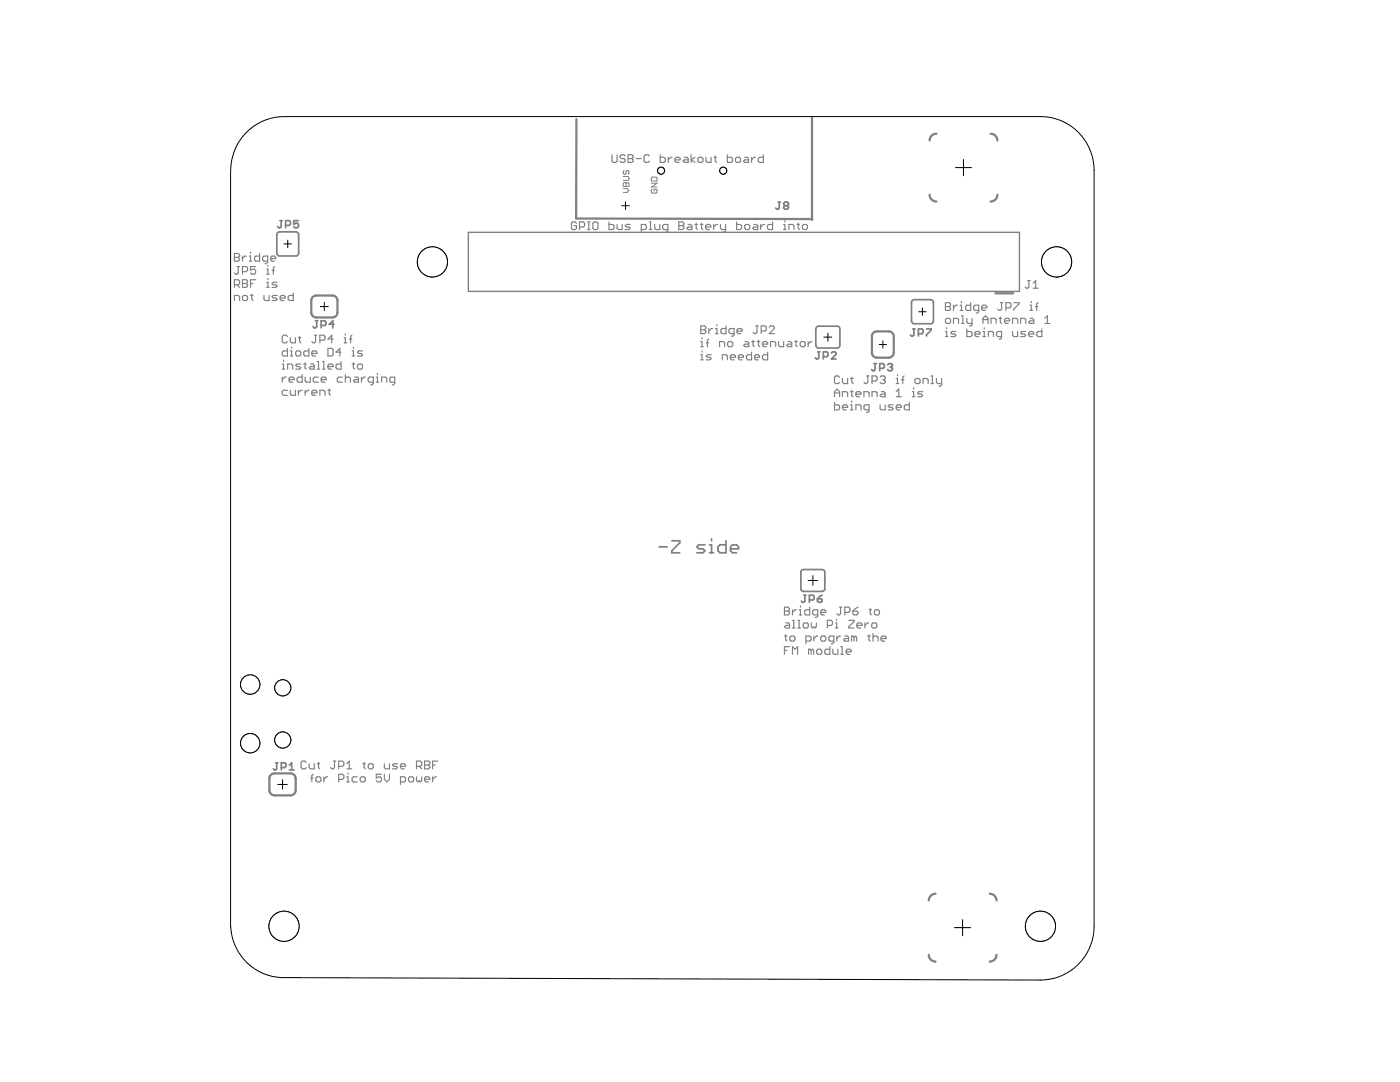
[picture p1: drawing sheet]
<svg xmlns="http://www.w3.org/2000/svg" width="279mm" height="216mm" viewBox="0 0 279 216" stroke-linecap="round" stroke-linejoin="round" font-family="sans-serif">
<g fill="none" stroke="#808080" stroke-width=".34">
<path d="M55.5 46.4l3.6-.1 .4 .2 .1 4-.2 .5-.3 .1-3.6-.1-.3-.5v-3.7zM55.9 44h.4M56.1 44v1.2l-.2 .2h-.3l-.2-.2M57 45h.7l.3-.3v-.4l-.3-.3h-.7v1.4M59.6 44h-1v.7l.5-.2h.2l.3 .2v.5l-.3 .2h-.5l-.2-.2M155.3 40.3h.4M155.5 40.3v1.2l-.2 .2h-.3l-.2-.2M156.7 41l-.3 .3v.2l.3 .2h.4l.3-.2v-.2l-.3-.3M156.7 41l-.3-.2v-.2l.3-.3h.4l.3 .3v.2l-.3 .2M156.7 41h.4M62.9 64h.5M63.2 64v1.2l-.3 .2h-.2l-.2-.2"/>
<path d="M64.1 64.9h.7l.2-.2v-.5l-.2-.2h-.7v1.4M66.7 64.7h-1l.7-.7v1.4M162.9 65.3l.5-.2 4 .1 .2 .4-.1 3.6-.4 .2h-3.7l-.5-.2-.1-.3zM163.2 70.2h.4M163.4 70.2v1.2l-.2 .2h-.3l-.2-.2M164.3 71.2h.7l.2-.3v-.4l-.2-.3h-.7v1.4M165.9 70.5l.3-.3h.4l.3 .3v.2l-1 .9h1M174.4 72.6h.5M174.6 72.6v1.1l-.2 .3h-.2l-.3-.3M175.6 73.5h.7l.2-.2v-.5l-.2-.2h-.7v1.4M177.1 72.8l.3-.2h.5l.2 .2v.2l-.2 .3M177.6 73.3h.3"/>
<path d="M177.9 73.3l.2 .2v.2l-.2 .3h-.5l-.3-.3M182 60l.5-.2h3.2l.5 .2 .1 4.1-.2 .4-3.6 .1-.5-.2-.1-.3zM182.2 65.6h.4M182.4 65.6v1.2l-.2 .3h-.3l-.2-.3M183.3 66.6h.7l.2-.3v-.4l-.2-.3h-.7v1.5M184.9 65.6h.9v.3l-.9 .9v.3M131.6 109.1h1.6M134.1 107.9h1.6v.4l-1.6 1.6v.4h1.6M140.7 108.7h-1.2l-.4 .4 .4 .4h.8l.4 .4-.4 .4h-1.2M141.6 110.3h.8M141.6 108.7h.4v1.6M142 107.5v.4"/>
<path d="M144.9 107.9v2.4h-1.2l-.4-.4v-.8l.4-.4h1.2M145.8 109.5h1.6v-.4l-.4-.4h-.8l-.4 .4v.8l.4 .4h.8M159.9 113.9l.5-.3 4 .1 .2 .5v3.3l-.2 .4-.3 .1-4.1-.1-.2-.4zM160.4 118.8h.5M160.6 118.8v1.2l-.2 .2h-.3l-.2-.2M161.5 119.7h.7l.3-.2v-.5l-.3-.2h-.7v1.4M163.1 119.5h.8l.2 .2v.3l-.2 .2h-.5l-.3-.2zM164.1 118.8l-.5 .2-.5 .5M55 152.2h.5M55.2 152.2v1.2l-.2 .2h-.2l-.3-.2M56.1 153.2h.7l.3-.3v-.5l-.3-.2h-.7v1.4M57.7 153.6h1"/>
<path d="M57.7 152.7l.5-.5v1.4"/>
</g>
<g fill="none" stroke="#808080" stroke-width=".44">
<path d="M115 23.8v19.8l47.1 .1M162.1 23.5v20.4M185.5 38.9l.3 .8 .5 .4 .6 .1M186.9 26.7l-.9 .3-.3 .5-.2 .5M197.7 26.7l.8 .3 .4 .5 .2 .5M199.1 38.9l-.3 .8-.5 .4-.6 .1M62.4 59.3l.7-.3h3.3l.5 .1 .3 .4 .2 .5v2.4l-.2 .4-.3 .4-.5 .2h-3.3l-.7-.3-.3-.7v-2.7zM198.6 58.5h3.6M174.3 66.4l.7-.3h2.4l.5 .2 .3 .3 .2 .5v3.3l-.3 .7-.7 .3h-2.4l-.7-.3-.3-.7v-3.3zM54.1 154.6l.7-.3h3.2l.7 .3 .3 .7v2.4l-.3 .7-.7 .3h-3.2l-.7-.3-.3-.7v-2.4zM186.7 178.3l-.8 .3-.4 .5-.1 .6M197.5 178.3l.9 .3 .4 .5 .1 .6"/>
<path d="M185.4 190.5l.1 .6 .4 .5 .8 .3M198.9 190.5l-.3 .9-.5 .3-.6 .2"/>
</g>
<g fill="none" stroke="#808080" stroke-width=".23">
<path d="M122.1 30.9v1.3l.3 .2h.5l.2-.2v-1.3M124.8 31.1l-.3-.2h-.5l-.3 .2v.3l.3 .2h.5l.3 .3v.3l-.3 .2h-.5l-.3-.2M125.3 30.9h.8l.3 .2v.3l-.3 .2 .3 .3v.3l-.3 .2h-.8zM125.3 31.6h.8M126.9 31.6h1.1M129.6 31.1l-.3-.2h-.5l-.3 .2v1.1l.3 .2h.5l.3-.2M131.8 30.9v1.5h.7l.3-.2v-.6l-.3-.2h-.7M133.4 31.4v1M134.1 31.4h-.2l-.5 .5M134.7 31.9h1v-.3l-.2-.2h-.5l-.3 .2v.6l.3 .2h.5M136.6 31.4h.5l.3 .2v.8h-.8l-.3-.2 .3-.3h.8M137.9 30.9v1.5"/>
<path d="M138.7 31.4l-.8 .5 .8 .5M139.3 31.6l.2-.2h.5l.3 .2v.6l-.3 .2h-.5l-.2-.2zM140.9 31.4v.8l.2 .2h.8v-1M142.5 31.4h.5M142.7 31.1v1.1l.3 .2M145.2 30.9v1.5h.7l.3-.2v-.6l-.3-.2h-.7M146.8 31.6l.2-.2h.5l.3 .2v.6l-.3 .2h-.5l-.2-.2zM148.6 31.4h.5l.3 .2v.8h-.8l-.2-.2 .2-.3h.8M150 31.4v1M150.7 31.4h-.2l-.5 .5M152.3 30.9v1.5h-.7l-.3-.2v-.6l.3-.2h.7M46.8 50.6h.7l.3 .2v.3l-.3 .3 .3 .2v.3l-.3 .2h-.7z"/>
<path d="M46.8 56.8h.7l.3-.2v-.5l-.3-.3h-.7v1.5M46.8 60v-1.1h.7l.3 .3v.8M46.8 51.4h.7M47.3 53.2h.5M47.3 56.8l.5 .5M47.5 53.2v1.3l-.2 .2h-.3l-.2-.2M48.4 51.1v1M48.4 54.2h.7l.3-.2v-.6l-.3-.2h-.7v1.5M48.4 55.8h.7l.3 .3v.2l-.3 .3 .3 .2v.3l-.3 .2h-.7zM48.4 56.6h.7M48.6 58.9h.5l.3 .3v.5l-.3 .3h-.5l-.2-.3v-.5zM49.1 51.1h-.2l-.5 .5"/>
<path d="M49.7 52.1h.5M49.7 51.1h.3v1M50 50.3v.3M50 56.6h.5M50 58.9h.5M50.2 58.7v1l.3 .3M51 53.2h-1v.8l.5-.3h.3l.2 .3v.5l-.2 .2h-.6l-.2-.2M51 55.8h-1v1.5M51.8 50.6v1.5h-.7l-.3-.2v-.5l.3-.3h.7M52.7 58.9v.8l.2 .3h.8v-1.1M53.2 54.7h.5M53.2 53.7h.3v1"/>
<path d="M53.2 56.3h.3v1M53.2 57.3h.5M53.4 52.1h-.7l-.3-.2v-.5l.3-.3h.7v1.3l-.2 .2h-.3M53.5 52.9v.3M53.5 55.6v.2M54 51.6h1v-.2l-.2-.3h-.5l-.3 .3v.5l.3 .2h.5M54.3 54h.5M54.8 53.2l-.3 .2v1.3M55.3 58.9h-.8l-.2 .3 .2 .3h.6l.2 .2-.2 .3h-.8M55.3 56.3h-.8l-.2 .3 .2 .2h.6l.2 .3-.2 .2h-.8M55.9 59.5h1v-.3l-.2-.3h-.5l-.3 .3v.5l.3 .3h.5M58.5 58.4v1.6h-.7l-.3-.3v-.5l.3-.3h.7"/>
<path d="M115.1 44.5l-.3-.2h-.5l-.3 .2v1.1l.3 .2h.5l.3-.2v-.6h-.5M115.7 45.3h.7l.3-.3v-.5l-.3-.2h-.7v1.5M117.3 44.3h.5M117.3 45.8h.5M117.5 44.3v1.5M118.6 44.3h.5l.2 .2v1.1l-.2 .2h-.5l-.3-.2v-1.1zM121.5 44.3v1.5h.8l.3-.2v-.6l-.3-.2h-.8M123.1 44.8v.8l.3 .2h.8v-1M125.8 44.8h-.8l-.2 .2 .2 .3h.5l.3 .3-.3 .2h-.7M128 45.8h.7l.3-.2v-.6l-.3-.2h-.7v1.5M129.6 44.3h.2v1.5M129.6 45.8h.5"/>
<path d="M130.7 44.8v.8l.2 .2h.8v-1M133.3 45.8h-.8l-.3-.2v-.6l.3-.2h.8v1.3l-.3 .2h-.2M135.5 44.3h.7l.3 .2v.3l-.3 .2 .3 .3v.3l-.3 .2h-.7zM135.5 45h.7M137.3 44.8h.5l.3 .2v.8h-.8l-.2-.2 .2-.3h.8M138.7 44.8h.5M138.9 44.5v1.1l.3 .2M139.8 44.8h.5M140 44.5v1.1l.3 .2M140.8 45.3h1.1v-.3l-.3-.2h-.5l-.3 .2v.6l.3 .2h.5M142.4 44.8v1M143.2 44.8h-.3l-.5 .5"/>
<path d="M143.8 44.8v.8l.2 .2h.8M144.8 44.8v1.3l-.3 .2h-.2M147 44.3v1.5h.8l.2-.2v-.6l-.2-.2h-.8M148.6 45l.3-.2h.5l.2 .2v.6l-.2 .2h-.5l-.3-.2zM150.5 44.8h.5l.2 .2v.8h-.7l-.3-.2 .3-.3h.7M151.8 44.8v1M152.6 44.8h-.3l-.5 .5M154.2 44.3v1.5h-.8l-.2-.2v-.6l.2-.2h.8M156.4 45.8h.5M156.4 44.8h.2v1M156.6 44v.3M157.4 45.8v-1h.8l.3 .2v.8"/>
<path d="M159 44.8h.6M159.3 44.5v1.1l.3 .2M160.1 45l.3-.2h.5l.2 .2v.6l-.2 .2h-.5l-.3-.2zM205.1 56h.5M205.3 56v1.3l-.2 .2h-.3l-.2-.2M206.2 57.5h1M206.2 56.5l.5-.5v1.5M56.3 75.2v1.1M56.3 72.6h.3v1.1M56.3 73.7h.5M56.6 71.9v.2M57.1 75.2h-.3l-.5 .6"/>
<path d="M57.4 67.1l-.3-.2h-.5l-.3 .2v1.1l.3 .2h.5l.3-.2M57.4 69.5v1.5h-.8l-.3-.2v-.5l.3-.3h.8M57.4 77.9h-.8l-.3 .2v.5l.3 .3h.8M57.4 73.7v-1.1h.8l.2 .3v.8M57.7 75.8h1v-.3l-.3-.3h-.5l-.2 .3v.5l.2 .3h.5M57.9 67.4v.8l.3 .2h.7v-1M57.9 77.9v.7l.3 .3h.7v-1M57.9 71h.5M57.9 70h.3v1M58.2 69.3v.2M59 70.3l.3-.3h.5l.2 .3v.5l-.2 .2h-.5l-.3-.2zM59.5 67.4h.5"/>
<path d="M59.5 77.9v1M59.8 67.1v1.1l.2 .2M60 72.6h-.7l-.3 .3 .3 .3h.5l.2 .2-.2 .3h-.8M60.3 74.7v1.6h-.8l-.2-.3v-.5l.2-.3h.8M60.3 77.9h-.3l-.5 .5M60.6 72.6h.5M60.9 72.4v1l.2 .3M60.9 75.2v.8l.3 .3h.7v-1.1M60.9 77.9v1M61.6 69.5v1.5h-.7l-.3-.2v-.5l.3-.3h.7M61.7 77.9h-.3l-.5 .5M62 72.6h.5l.2 .3v.8h-.7l-.3-.3 .3-.2h.7"/>
<path d="M62.2 70.5h1v-.2l-.2-.3h-.5l-.3 .3v.5l.3 .2h.5M62.2 78.4h1v-.3l-.2-.2h-.5l-.3 .2v.5l.3 .3h.5M62.7 66.9h.5M63 66.9v1.3l-.3 .2h-.2l-.3-.2M63.3 73.7h.5M63.3 72.1h.3v1.6M63.5 75.2h-.7l-.3 .3v.5l.3 .3h.7M63.8 67.9h.8l.3-.3v-.5l-.3-.2h-.8v1.5M63.8 78.9v-1h.8l.3 .2v.8M64.1 75.8h1v-.3l-.2-.3h-.6l-.2 .3v.5l.2 .3h.6M64.4 73.7h.5M64.4 72.1h.2v1.6"/>
<path d="M65.4 69.5h.8l.3 .3v1l-.3 .2h-.8zM65.4 73.2h1.1v-.3l-.3-.3h-.5l-.3 .3v.5l.3 .3h.5M65.4 77.9h.6M65.7 77.6v1l.3 .3M66.5 67.6h-1.1l.8-.7v1.5M68.1 70.3h-1l.7-.8v1.5M68.1 72.1v1.6h-.8l-.2-.3v-.5l.2-.3h.8M68.3 75.2h-.7l-.3 .3v.5l.3 .3h.7M68.7 68.4h.5M68.7 67.4h.2v1M68.9 66.6v.3M68.9 74.7v1.6"/>
<path d="M68.9 75.5l.3-.3h.5l.2 .3v.8M69.7 67.6h.5M70.2 66.9l-.2 .2v1.3M70.3 71h.5M70.3 70h.2v1M70.3 72.6h.5M70.5 72.4v1l.3 .3M70.5 69.3v.2M70.8 75.2h.5l.2 .3v.8h-.7l-.3-.3 .3-.2h.7M71.6 72.6h.5l.2 .3v.5l-.2 .3h-.5l-.3-.3v-.5zM72.1 75.2v1.1M72.3 70h-.7l-.3 .3 .3 .2h.5l.2 .3-.2 .2h-.8"/>
<path d="M72.9 75.2h-.3l-.5 .6M74.5 76.3h-.8l-.2-.3v-.5l.2-.3h.8v1.3l-.2 .3h-.3M75.1 75.2h.2v1.1M75.1 76.3h.5M75.3 74.5v.2M76.2 76.3v-1.1h.7l.3 .3v.8M78.8 76.3h-.8l-.2-.3v-.5l.2-.3h.8v1.3l-.3 .3h-.2M139.8 65h.8l.3 .3v.3l-.3 .2 .3 .3v.2l-.3 .3h-.8zM139.8 65.8h.8M139.8 68.2h.3v1M139.8 70.8h.3v1M139.8 69.2h.6"/>
<path d="M139.8 71.8h.6M140.1 67.4v.2M140.1 70v.3M140.9 68.4h.5M141.4 67.6l-.2 .3v1.3M141.5 65.6v1M141.9 70.8h-.7l-.3 .2 .3 .3h.5l.2 .2-.2 .3h-.8M142.2 65.6h-.2l-.5 .5M142.8 66.6h.5M142.8 65.6h.3v1M143.1 64.8v.2M143.6 69.2v-1h.8l.2 .2v.8"/>
<path d="M144.1 71.8v-1h.8l.3 .2v.8M144.9 65v1.6h-.8l-.2-.3v-.5l.2-.2h.8M145.5 68.2h.5l.2 .2v.5l-.2 .3h-.5l-.3-.3v-.5zM145.8 71.3h1v-.3l-.3-.2h-.5l-.2 .2v.5l.2 .3h.5M146.5 66.6h-.8l-.2-.3v-.5l.2-.2h.8v1.2l-.3 .3h-.2M147.1 66.1h1v-.3l-.3-.2h-.5l-.2 .2v.5l.2 .3h.5M147.4 71.3h1v-.3l-.3-.2h-.5l-.2 .2v.5l.2 .3h.5M148.7 68.2h.5l.2 .2v.8h-.7l-.3-.3 .3-.2h.7M150 70.3v1.5h-.8l-.2-.3v-.5l.2-.2h.8M150 68.2h.5M150.3 67.9v1l.2 .3M150.6 71.3h1v-.3l-.3-.2h-.5l-.2 .2v.5l.2 .3h.5"/>
<path d="M150.8 65h.5M151.1 65v1.3l-.3 .3h-.2l-.3-.3M151.1 68.2h.5M151.4 67.9v1l.2 .3M151.9 66.1h.8l.2-.3v-.5l-.2-.3h-.8v1.6M152.2 68.7h1v-.3l-.2-.2h-.6l-.2 .2v.5l.2 .3h.6M153.2 70.3v1.5h-.8l-.2-.3v-.5l.2-.2h.8M153.5 65.3l.3-.3h.5l.2 .3v.3l-1 1h1M153.8 69.2v-1h.8l.2 .2v.8M155.4 68.2v.7l.2 .3h.8v-1M157.2 68.2h.6l.2 .2v.8h-.8l-.2-.3 .2-.2h.8M158.6 68.2h.5"/>
<path d="M158.9 67.9v1l.2 .3M159.9 68.2h.5l.3 .2v.5l-.3 .3h-.5l-.2-.3v-.5zM161.3 68.2v1M162.1 68.2h-.3l-.5 .5M166.5 79.2v-1.1l.5-.5 .6 .5v1.1M166.5 78.4h1.1M167.6 75.3l-.3-.3h-.5l-.3 .3v1l.3 .2h.5l.3-.2M168.1 75.5v.8l.3 .2h.8v-1M168.1 79.2v-1.1h.8l.3 .3v.8M169.7 75.5h.6M169.7 78.1h.6M170 75.3v1l.3 .2"/>
<path d="M170 77.9v1l.3 .3M170 80v.3M170.8 78.7h1v-.3l-.2-.3h-.5l-.3 .3v.5l.3 .3h.5M172.4 79.2v-1.1h.8l.2 .3v.8M172.9 75h.5M173.2 75v1.3l-.3 .2h-.2l-.3-.2M174 76h.8l.2-.2v-.5l-.2-.3h-.8v1.5M174 79.2v-1.1h.8l.2 .3v.8M175.6 75.3l.3-.3h.5l.3 .3v.2l-.3 .3M175.9 78.1h.5l.3 .3v.8h-.8l-.3-.3 .3-.2h.8M176.1 75.8h.3M176.4 75.8l.3 .2v.3l-.3 .2h-.5l-.3-.2"/>
<path d="M178.9 76.5h.5M178.9 75.5h.2v1M178.9 79.2h1M178.9 78.1l.5-.5v1.6M179.1 74.8v.2M179.9 75.8h.5M180.4 75l-.2 .3v1.2M182.1 78.1h.2v1.1M182.1 79.2h.5M182.3 77.4v.2M182.6 75.8l.3-.3h.5l.2 .3v.5l-.2 .2h-.5l-.3-.2zM184.1 78.1h-.7l-.3 .3 .3 .3h.5l.2 .2-.2 .3h-.8"/>
<path d="M184.2 76.5v-1h.8l.2 .3v.7M185.8 75h.3v1.5M185.8 76.5h.5M186.9 75.5v.8l.3 .2h.7M187.9 75.5v1.3l-.2 .2h-.3M188.7 60.4h.7l.3 .2v.3l-.3 .3 .3 .2v.3l-.3 .2h-.7zM188.7 61.2h.7M188.7 66.1h.2v1.1M188.7 67.2h.5M188.9 63.5h.5l.3 .3v.5l-.3 .2h-.5l-.2-.2v-.5zM188.9 65.4v.2M190.3 60.9v1"/>
<path d="M190.3 64.5v-1h.8l.2 .3v.7M190.8 66.1h-.8l-.2 .3 .2 .3h.5l.3 .2-.3 .3h-.7M191.1 60.9h-.3l-.5 .5M191.6 61.9h.5M191.6 60.9h.3v1M191.9 60.1v.3M191.9 64.5h.5M191.9 63h.3v1.5M193 63.5v.8l.2 .2h.8M193 65.6v1.6h.7l.3-.3v-.5l-.3-.3h-.7M193.7 60.4v1.5h-.7l-.3-.2v-.5l.3-.3h.7M194 63.5v1.3l-.3 .2h-.2"/>
<path d="M194.6 66.7h1v-.3l-.3-.3h-.5l-.2 .3v.5l.2 .3h.5M195.3 61.9h-.7l-.3-.2v-.5l.3-.3h.7v1.3l-.2 .2h-.3M195.9 61.4h1v-.2l-.2-.3h-.5l-.3 .3v.5l.3 .2h.5M196.2 64.5v-1l.5-.5 .5 .5v1M196.2 63.8h1M196.2 66.1h.2v1.1M196.2 67.2h.5M196.4 65.4v.2M197.3 67.2v-1.1h.7l.3 .3v.8M197.8 64.5v-1h.7l.3 .3v.7M199.4 63.5h.5M199.6 60.4h.6"/>
<path d="M199.6 63.3v1l.3 .2M199.9 67.2h-.8l-.2-.3v-.5l.2-.3h.8v1.3l-.3 .3h-.2M199.9 60.4v1.3l-.3 .2h-.2l-.3-.2M200.5 64h1v-.2l-.3-.3h-.5l-.2 .3v.5l.2 .2h.5M200.7 61.4h.8l.3-.2v-.6l-.3-.2h-.8v1.5M202.1 64.5v-1h.7l.3 .3v.7M202.1 66.1v.8l.2 .3h.8v-1.1M202.3 60.4h1.1v.2l-1.1 1.1v.2M203.7 64.5v-1h.7l.3 .3v.7M204.7 66.1h-.8l-.2 .3 .2 .3h.5l.3 .2-.3 .3h-.7M205.3 66.7h1v-.3l-.2-.3h-.6l-.2 .3v.5l.2 .3h.6M205.5 61.9h.6"/>
<path d="M205.5 60.9h.3v1M205.5 63.5h.6l.2 .3v.7h-.8l-.2-.2 .2-.3h.8M205.8 60.1v.3M206.6 61.2h.5M207.1 60.4l-.2 .2v1.3M207.9 65.6v1.6h-.7l-.3-.3v-.5l.3-.3h.7M208.5 64.5h1M208.5 63.5l.5-.5v1.5M166.5 80.3v1.5h.8l.3-.3v-.5l-.3-.2h-.8M168.1 81.3h1.1v-.3l-.3-.2h-.5l-.3 .2v.5l.3 .3h.5M169.7 80.8h.3v1M169.7 81.8h.6"/>
<path d="M170.8 81.8v-1h.8l.2 .2v.8M173.4 81.8h-.7l-.3-.3v-.5l.3-.2h.7v1.2l-.2 .3h-.3M175.6 80.8v.7l.3 .3h.8v-1M178.3 80.8h-.8l-.3 .2 .3 .3h.5l.3 .2-.3 .3h-.8M178.9 81.3h1v-.3l-.3-.2h-.5l-.2 .2v.5l.2 .3h.5M181.5 80.3v1.5h-.8l-.2-.3v-.5l.2-.2h.8M156.5 121.2h.8l.3 .2v.3l-.3 .2 .3 .3v.2l-.3 .3h-.8zM156.5 121.9h.8M156.5 126.9h.6M156.5 129.8h.6M156.8 124.3h.5l.3 .2v.8h-.8l-.3-.2 .3-.3h.8M156.8 126.7v1l.3 .2"/>
<path d="M157.6 129h-1.1v1.6M157.9 126.9h.5l.2 .3v.5l-.2 .2h-.5l-.3-.2v-.5zM158.2 121.7v1M158.2 130.6v-1.6l.5 .5 .5-.5v1.6M158.2 125.3h.5M158.2 123.8h.2v1.5M158.9 121.7h-.2l-.5 .5M159.2 125.3h.5M159.2 123.8h.3v1.5M159.5 122.7h.5M159.5 121.7h.2v1M159.7 120.9v.3"/>
<path d="M160.5 124.3h.6l.2 .2v.6l-.2 .2h-.6l-.2-.2v-.6zM160.8 127.9h.8l.3-.2v-.5l-.3-.3h-.8v1.5M161.6 121.2v1.5h-.8l-.2-.3v-.5l.2-.2h.8M161.9 129.8v.8M161.9 129.8l-.3-.3h-.2v1.1M161.9 129.8l.2-.3 .3 .3v.8M161.9 124.3v.8l.3 .2 .2-.2 .3 .2 .2-.2v-.8M162.4 126.9v1M163.2 122.7h-.8l-.2-.3v-.5l.2-.2h.8v1.3l-.3 .2h-.2M163.2 126.9h-.3l-.5 .5M163.2 129.5h.5l.3 .3v.5l-.3 .3h-.5l-.2-.3v-.5zM163.8 122.2h1v-.3l-.3-.2h-.5l-.2 .2v.5l.2 .3h.5"/>
<path d="M164 126.9h.5l.3 .3v.5l-.3 .2h-.5l-.2-.2v-.5zM165.1 124.8h.8l.2-.3v-.5l-.2-.2h-.8v1.5M165.6 129v1.6h-.8l-.2-.3v-.5l.2-.3h.8M166.2 129.5v.8l.3 .3h.7v-1.1M166.4 127.9h-.7l-.3-.2v-.5l.3-.3h.7v1.3l-.2 .2h-.3M166.7 124.3h.3v1M166.7 125.3h.5M167 123.5v.3M167 126.9v1M167.5 121.2h.5M167.8 121.2v1.2l-.3 .3h-.2l-.3-.3M167.8 126.9h-.3l-.5 .5"/>
<path d="M167.8 129h.3v1.6M167.8 130.6h.5M168.6 122.2h.8l.2-.3v-.5l-.2-.2h-.8v1.5M168.6 126.9h.5l.3 .3v.7h-.8l-.3-.2 .3-.3h.8M168.9 130h1v-.2l-.3-.3h-.5l-.2 .3v.5l.2 .3h.5M169.4 123.8h1v.2l-1 1.1v.2h1M170.2 121.9h.8l.2 .3v.2l-.2 .3h-.5l-.3-.3zM170.5 127.2v.7M170.5 127.2l.2-.3 .3 .3v.7M170.5 127.2l-.3-.3h-.3v1M171 124.8h1v-.3l-.2-.2h-.5l-.3 .2v.6l.3 .2h.5M171.2 121.2l-1 .7"/>
<path d="M172.6 124.3v1M173.2 126.9h.5M173.4 124.3h-.3l-.5 .5M173.4 121.7h.5M173.4 126.7v1l.3 .2M173.7 121.4v1l.2 .3M174.2 124.3h.5l.3 .2v.6l-.3 .2h-.5l-.2-.2v-.6zM174.2 127.2l.3-.3h.5l.2 .3v.7M174.2 126.4v1.5M174.5 121.9l.3-.2h.5l.2 .2v.5l-.2 .3h-.5l-.3-.3zM175.8 127.4h1v-.2l-.2-.3h-.5l-.3 .3v.5l.3 .2h.5M61.1 152.1l-.2-.2h-.6l-.2 .2v1.1l.2 .2h.6l.2-.2"/>
<path d="M61.7 152.4v.8l.3 .2h.7v-1M62 155.3h.5M62.5 154.5l-.3 .2v1.3M63.3 155h.5l.3 .3v.5l-.3 .2h-.5l-.3-.2v-.5zM63.3 152.4h.5M63.6 152.1v1.1l.2 .2M64.6 155v1M65.4 155h-.2l-.6 .5M66.5 151.9h.5M66.8 151.9v1.3l-.3 .2h-.3l-.2-.2M67.6 152.9h.7l.3-.2v-.6l-.3-.2h-.7v1.5M67.6 155.5h.7l.3-.2v-.6l-.3-.2h-.7v1.5"/>
<path d="M69.2 153.4h1M69.2 152.4l.5-.5v1.5M69.2 156h.5M69.2 155h.2v1M69.4 154.2v.3M71.3 155h-.8l-.2 .3v.5l.2 .2h.8M71.9 155.3l.2-.3h.5l.3 .3v.5l-.3 .2h-.5l-.2-.2zM72.4 152.4h.5M72.7 152.1v1.1l.2 .2M73.5 152.7l.2-.3h.6l.2 .3v.5l-.2 .2h-.6l-.2-.2zM76.1 154.5h-1v.8l.5-.3h.3l.2 .3v.5l-.2 .2h-.5l-.3-.2M76.7 152.4v.8l.3 .2h.7v-1"/>
<path d="M76.7 154.5v1l.5 .5 .5-.5v-1M79.3 152.4h-.7l-.3 .3 .3 .2h.5l.2 .3-.2 .2h-.8M79.9 152.9h1v-.2l-.2-.3h-.5l-.3 .3v.5l.3 .2h.5M79.9 156h.8l.2-.2v-.5l-.2-.3h-.8v1.5M81.8 155h.5l.2 .3v.5l-.2 .2h-.5l-.3-.2v-.5zM83.1 152.9h.8l.3-.2v-.6l-.3-.2h-.8v1.5M83.1 155v.8l.3 .2 .3-.2 .2 .2 .3-.2v-.8M83.7 152.9l.5 .5M84.7 151.9h.8l.3 .2v.3l-.3 .3 .3 .2v.3l-.3 .2h-.8zM84.7 155.5h1.1v-.2l-.3-.3h-.5l-.3 .3v.5l.3 .2h.5M84.7 152.7h.8M86.3 152.7h.5"/>
<path d="M86.3 155v1M87.1 155h-.3l-.5 .5M87.4 151.9h-1.1v1.5"/>
</g>
<path d="M124.4 37.6h.7l.4 .4-.4 .4h-.7M124.4 36.6l.2-.2 .3 .2 .4-.2 .2 .2v.6h-1.1zM124.4 35.2h.9l.2 .2v.4l-.2 .2h-.9M124.6 34l-.2 .2v.4l.4 .2 .1-.2v-.4l.4-.2 .2 .2v.4l-.2 .2M124.9 36.6v.6M130 36.6h1.1l-1.1 .7h1.1M130.2 37.8l-.2 .2v.3l.2 .2h.7l.2-.2v-.3l-.2-.2h-.3v.3M130.2 35.3h.7l.2 .2v.6h-1.1v-.6z" fill="none" stroke="#808080" stroke-width=".2"/>
<path d="M93.5 46.4h110v11.7h-110z" fill="none" stroke="#808080" stroke-width=".28"/>
<g fill="none" stroke="#000" stroke-width=".2">
<path d="M190.7 33.4h3.2M192.3 31.8v3.3M56.7 48.7h1.5M57.4 47.9v1.5M124.1 41h1.5M124.8 40.3v1.5M63.9 61.2h1.6M64.7 60.4v1.6M164.4 67.3h1.6M165.2 66.5v1.6M175.5 68.7h1.4M176.2 68v1.5"/>
<path d="M183.4 62.2h1.4M184.1 61.5v1.4M161.3 115.8h1.9M162.2 114.9v1.9M55.4 156.5h1.9M56.4 155.6v1.9M190.5 185.1h3.2M192.1 183.5v3.2"/>
<circle cx="210.9" cy="52.3" r="3"/>
</g>
<circle cx="210.9" cy="52.3" r="3" fill="#fff" stroke="#000" stroke-width=".2"/>
<circle cx="86.3" cy="52.3" r="3" fill="none" stroke="#000" stroke-width=".2"/>
<circle cx="86.3" cy="52.3" r="3" fill="#fff" stroke="#000" stroke-width=".2"/>
<circle cx="56.7" cy="184.8" r="3" fill="none" stroke="#000" stroke-width=".2"/>
<circle cx="56.7" cy="184.8" r="3" fill="#fff" stroke="#000" stroke-width=".2"/>
<circle cx="207.6" cy="184.8" r="3" fill="none" stroke="#000" stroke-width=".2"/>
<circle cx="207.6" cy="184.8" r="3" fill="#fff" stroke="#000" stroke-width=".2"/>
<g fill="none" stroke="#000" stroke-width=".2">
<path d="M46 34.1v150.8M46 34a10.7 10.7 0 0 1 10.8-10.7h150.8a10.7 10.7 0 0 1 10.8 10.7v150.8a10.7 10.7 0 0 1-10.8 10.8l-150.5-.5a10.6 10.6 0 0 1-11.1-10.3"/>
<circle cx="49.9" cy="136.6" r="1.93"/>
</g>
<circle cx="49.9" cy="136.6" r="1.93" fill="#fff" stroke="#000" stroke-width=".2"/>
<circle cx="49.9" cy="148.3" r="1.93" fill="none" stroke="#000" stroke-width=".2"/>
<circle cx="49.9" cy="148.3" r="1.93" fill="#fff" stroke="#000" stroke-width=".2"/>
<circle cx="56.4" cy="137.2" r="1.61" fill="none" stroke="#000" stroke-width=".2"/>
<circle cx="56.4" cy="137.2" r="1.61" fill="#fff" stroke="#000" stroke-width=".2"/>
<circle cx="56.4" cy="147.7" r="1.61" fill="none" stroke="#000" stroke-width=".2"/>
<circle cx="56.4" cy="147.7" r="1.61" fill="#fff" stroke="#000" stroke-width=".2"/>
<circle cx="131.9" cy="34.1" r=".7" fill="none" stroke="#000" stroke-width=".2"/>
<circle cx="131.9" cy="34.1" r=".7" fill="#fff" stroke="#000" stroke-width=".2"/>
<circle cx="144.3" cy="34.1" r=".7" fill="none" stroke="#000" stroke-width=".2"/>
<circle cx="144.3" cy="34.1" r=".7" fill="#fff" stroke="#000" stroke-width=".2"/>
</svg>
